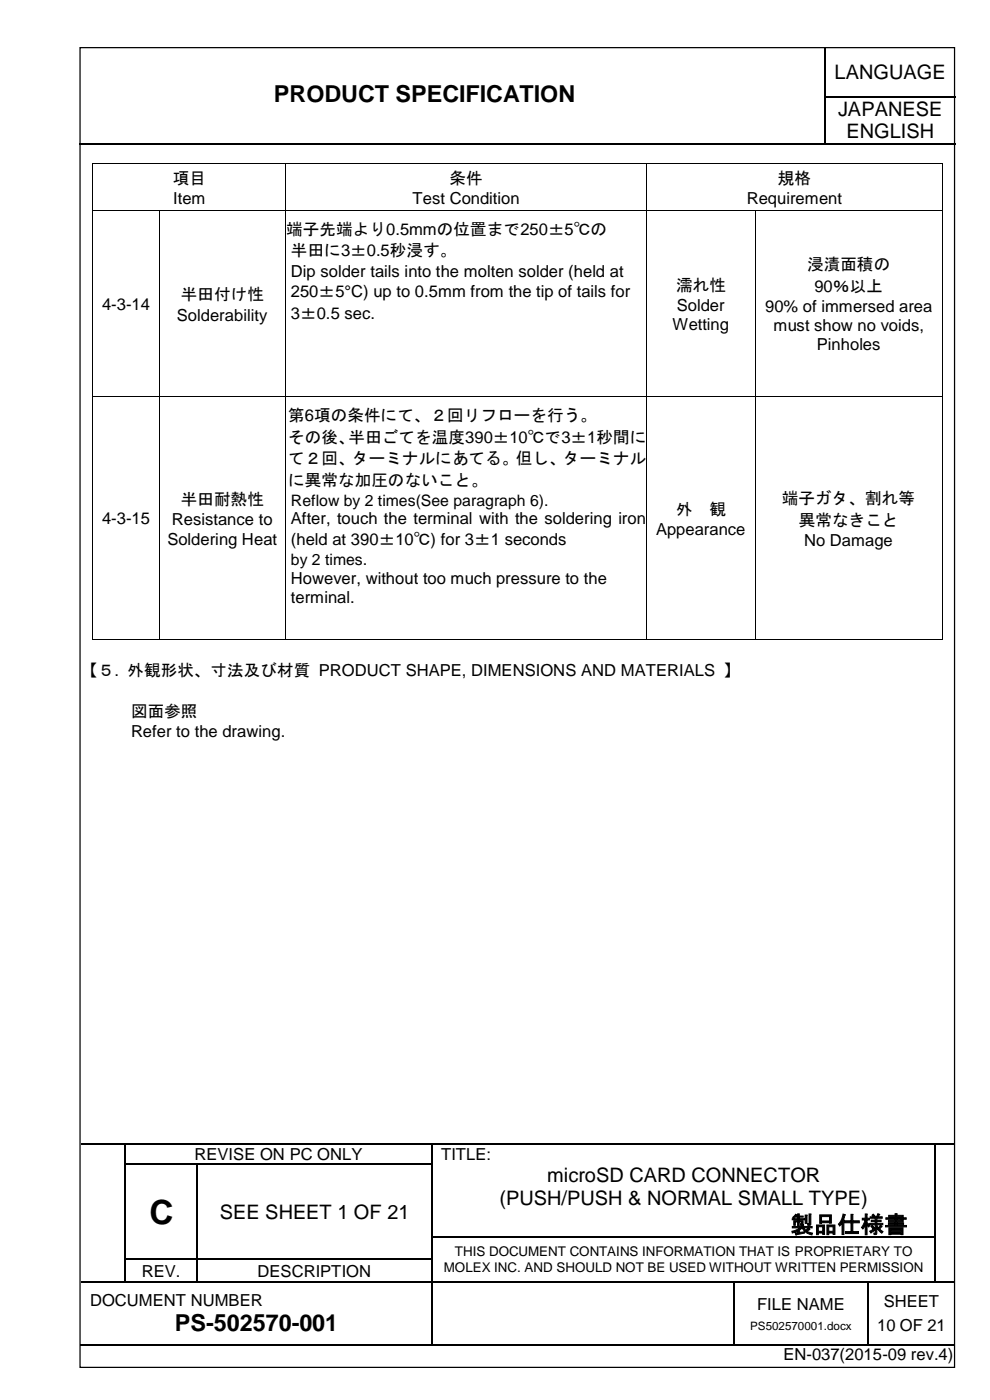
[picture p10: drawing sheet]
<svg xmlns="http://www.w3.org/2000/svg" width="210mm" height="297mm" viewBox="0 0 210 297" stroke-linecap="round" stroke-linejoin="round" font-family="sans-serif">
<defs><g id="words">
<text font-size="7.1" x="31.7" y="259.6">C</text>
<g font-size="5">
<text x="58.1" y="21.6">PRODUCT SPECIFICATION</text>
<text x="167.6" y="261.5">製品仕様書</text>
<text x="37.1" y="282.4">PS-502570-001</text>
</g>
<g font-size="4.2">
<text x="176.9" y="16.7">LANGUAGE</text>
<text x="177.7" y="24.5">JAPANESE</text>
<text x="179.4" y="29.4">ENGLISH</text>
<text x="116" y="250.7">microSD CARD CONNECTOR</text>
<text x="105.9" y="255.6">(PUSH/PUSH &amp; NORMAL SMALL TYPE)</text>
<text x="46.6" y="258.5">SEE SHEET 1 OF 21</text>
</g>
<g font-size="3.5">
<text x="36.6" y="39">項目</text>
<text x="95.3" y="39">条件</text>
<text x="164.9" y="39">規格</text>
<text x="36.7" y="43.2">Item</text>
<text x="87.5" y="43.2">Test Condition</text>
<text x="158.3" y="43.2">Requirement</text>
<text x="60.7" y="49.8">端子先端より0.5mmの位置まで250±5℃の</text>
<text x="61.7" y="54.4">半田に3±0.5秒浸す。</text>
<text x="61.7" y="58.7">Dip solder tails into the molten solder (held at</text>
<text x="171.1" y="57.4">浸漬面積の</text>
<text x="21.6" y="65.7">4-3-14</text>
<text x="38.3" y="63.7">半田付け性</text>
<text x="61.7" y="63">250±5°C) up to 0.5mm from the tip of tails for</text>
<text x="143.3" y="61.7">濡れ性</text>
<text x="143.5" y="66">Solder</text>
<text x="172.7" y="61.9">90％以上</text>
<text x="37.5" y="68">Solderability</text>
<text x="61.7" y="67.6">3±0.5 sec.</text>
<text x="142.6" y="70">Wetting</text>
<text x="162.2" y="66.2">90% of immersed area</text>
<text x="164" y="70.3">must show no voids,</text>
<text x="173.2" y="74.3">Pinholes</text>
<text x="61.1" y="89.4">第6項の条件にて、２回リフローを行う。</text>
<text x="61.1" y="94">その後、半田ごてを温度390±10℃で3±1秒間に</text>
<text x="61.1" y="98.5">て２回、ターミナルにあてる。但し、ターミナル</text>
<text x="38.3" y="107.2">半田耐熱性</text>
<text x="61.1" y="103.1">に異常な加圧のないこと。</text>
<text x="165.8" y="107">端子ガタ、割れ等</text>
<text x="21.6" y="111.2">4-3-15</text>
<text x="36.5" y="111.5">Resistance to</text>
<text x="61.7" y="111.2">After, touch the terminal with the soldering iron</text>
<text x="139.1" y="113.5">Appearance</text>
<text x="143.3" y="109.2">外</text>
<text x="150.4" y="109.2">観</text>
<text x="169.3" y="111.5">異常なきこと</text>
<text x="35.5" y="115.5">Soldering Heat</text>
<text x="61.7" y="115.6">(held at 390±10℃) for 3±1 seconds</text>
<text x="170.5" y="115.8">No Damage</text>
<text x="61.7" y="123.9">However, without too much pressure to the</text>
<text x="61.7" y="128">terminal.</text>
<text x="17.2" y="143.4">【５. 外観形状、寸法及び材質 PRODUCT SHAPE, DIMENSIONS AND MATERIALS 】</text>
<text x="27.8" y="152.1">図面参照</text>
<text x="27.8" y="156.4">Refer to the drawing.</text>
<text x="41.2" y="246">REVISE ON PC ONLY</text>
<text x="93.5" y="246">TITLE:</text>
<text x="30.1" y="270.8">REV.</text>
<text x="54.6" y="270.8">DESCRIPTION</text>
<text x="19.1" y="277">DOCUMENT NUMBER</text>
<text x="160.5" y="277.9">FILE NAME</text>
<text x="187.4" y="277.3">SHEET</text>
<text x="186" y="282.4">10 OF 21</text>
<text x="166.1" y="288.6">EN-037(2015-09 rev.4)</text>
</g>
<g font-size="3.3">
<text x="61.7" y="107.2">Reflow by 2 times(See paragraph 6).</text>
<text x="61.7" y="119.9">by 2 times.</text>
</g>
<g font-size="2.8">
<text x="94.1" y="269.8">MOLEX INC. AND SHOULD NOT BE USED WITHOUT WRITTEN PERMISSION</text>
<text x="96.5" y="266.5">THIS DOCUMENT CONTAINS INFORMATION THAT IS PROPRIETARY TO</text>
</g>
<text font-size="2.5" x="159" y="282.1">PS502570001.docx</text>
</g></defs>
<g fill="none" stroke="#000" stroke-width=".25">
<path d="M175 10.2v10.2M16.8 30.4h158M175 20.6v9.7M175.1 20.5h27.4M175.1 30.4h27.4M17.2 242.6h9.3M26.6 242.8v4M26.6 247.1v4.8M26.6 252.2v4.9M26.6 257.3v4.9M26.7 242.6h64.8M26.7 247h15"/>
<path d="M41.8 247.1v4.8M41.8 252.2v4.9M41.8 257.3v4.9M42 247h49.5M91.6 242.8v4M91.6 247.1v4.8M91.6 252.2v4.9M91.6 257.3v4.9M91.8 242.6h106.3M198.2 242.8v4M198.2 247.1v4.8M198.2 252.2v4.9"/>
<path d="M198.2 257.3v4.9M198.4 242.6h4M17.2 272h9.3M26.6 262.5v4.6M26.6 267.3v4.6M26.7 267.2h15M26.7 272h15M41.8 262.5v4.6M41.8 267.3v4.6M42 267.2h49.5M42 272h49.5M91.6 262.5v4.6"/>
<path d="M91.6 267.3v4.6M91.6 272.2v12.9M91.8 262.3h106.3M91.8 272h63.7M155.6 272.2v12.9M155.7 272h28.2M184 272.2v12.9M184.1 272h14M198.2 262.5v4.6M198.2 267.3v4.6M198.4 272h4M16.9 285.2h74.6"/>
<path d="M91.8 285.2h63.7M155.7 285.2h28.2M184.1 285.2h18.3"/>
</g>
<g fill="#000">
<path d="M174.8 20.4h.3v.2h-.3z" fill-rule="evenodd"/>
<path d="M174.8 30.3h.3v.3h-.3z" fill-rule="evenodd"/>
<path d="M26.5 242.5h.2v.3h-.2z" fill-rule="evenodd"/>
<path d="M26.5 246.8h.2v.3h-.2z" fill-rule="evenodd"/>
<path d="M26.5 251.9h.2v.3h-.2z" fill-rule="evenodd"/>
<path d="M26.5 257.1h.2v.2h-.2z" fill-rule="evenodd"/>
<path d="M41.7 246.8h.3v.3h-.3z" fill-rule="evenodd"/>
<path d="M41.7 251.9h.3v.3h-.3z" fill-rule="evenodd"/>
<path d="M41.7 257.1h.3v.2h-.3z" fill-rule="evenodd"/>
<path d="M91.5 242.5h.3v.3h-.3z" fill-rule="evenodd"/>
<path d="M91.5 246.8h.3v.3h-.3z" fill-rule="evenodd"/>
<path d="M91.5 251.9h.3v.3h-.3z" fill-rule="evenodd"/>
<path d="M91.5 257.1h.3v.2h-.3z" fill-rule="evenodd"/>
<path d="M198.1 242.5h.3v.3h-.3z" fill-rule="evenodd"/>
<path d="M198.1 246.8h.3v.3h-.3z" fill-rule="evenodd"/>
<path d="M198.1 251.9h.3v.3h-.3z" fill-rule="evenodd"/>
<path d="M198.1 257.1h.3v.2h-.3z" fill-rule="evenodd"/>
<path d="M26.5 262.2h.2v.3h-.2z" fill-rule="evenodd"/>
<path d="M26.5 267.1h.2v.2h-.2z" fill-rule="evenodd"/>
<path d="M26.5 271.9h.2v.3h-.2z" fill-rule="evenodd"/>
<path d="M41.7 262.2h.3v.3h-.3z" fill-rule="evenodd"/>
<path d="M41.7 267.1h.3v.2h-.3z" fill-rule="evenodd"/>
<path d="M41.7 271.9h.3v.3h-.3z" fill-rule="evenodd"/>
<path d="M91.5 262.2h.3v.3h-.3z" fill-rule="evenodd"/>
<path d="M91.5 267.1h.3v.2h-.3z" fill-rule="evenodd"/>
<path d="M91.5 271.9h.3v.3h-.3z" fill-rule="evenodd"/>
<path d="M155.5 271.9h.2v.3h-.2z" fill-rule="evenodd"/>
<path d="M183.9 271.9h.2v.3h-.2z" fill-rule="evenodd"/>
<path d="M198.1 262.2h.3v.3h-.3z" fill-rule="evenodd"/>
<path d="M198.1 267.1h.3v.2h-.3z" fill-rule="evenodd"/>
<path d="M198.1 271.9h.3v.3h-.3z" fill-rule="evenodd"/>
<path d="M91.5 285.1h.3v.3h-.3z" fill-rule="evenodd"/>
<path d="M155.5 285.1h.2v.3h-.2z" fill-rule="evenodd"/>
<path d="M183.9 285.1h.2v.3h-.2z" fill-rule="evenodd"/>
</g>
<path d="M55.6 15.8h112.4v9.7h-112.4z" fill-rule="evenodd" fill="#fff"/>
<path d="M17 10.1h185.4v280h-185.4z" fill="none" stroke="#000" stroke-width=".26"/>
<g fill="#000">
<path d="M19.6 34.6h.2v.2h-.2z" fill-rule="evenodd"/>
<path d="M19.6 34.6h.2v.2h-.2z" fill-rule="evenodd"/>
<path d="M60.5 34.6h.2v.2h-.2z" fill-rule="evenodd"/>
<path d="M137.1 34.6h.1v.2h-.1z" fill-rule="evenodd"/>
<path d="M199.7 34.6h.2v.2h-.2z" fill-rule="evenodd"/>
<path d="M199.7 34.6h.2v.2h-.2z" fill-rule="evenodd"/>
<path d="M19.6 44.6h.2v1.7h-.2z" fill-rule="evenodd"/>
<path d="M33.7 44.8h.1v1.5h-.1z" fill-rule="evenodd"/>
<path d="M33.7 44.6h.1v.2h-.1z" fill-rule="evenodd"/>
<path d="M60.5 44.6h.2v1.7h-.2z" fill-rule="evenodd"/>
<path d="M137.1 44.6h.1v1.7h-.1z" fill-rule="evenodd"/>
<path d="M160 44.8h.2v1.5h-.2z" fill-rule="evenodd"/>
<path d="M160 44.6h.2v.2h-.2z" fill-rule="evenodd"/>
<path d="M199.7 44.6h.2v1.7h-.2z" fill-rule="evenodd"/>
<path d="M19.6 84.1h.2v1.7h-.2z" fill-rule="evenodd"/>
<path d="M33.7 84.1h.1v1.7h-.1z" fill-rule="evenodd"/>
<path d="M60.5 84.1h.2v1.7h-.2z" fill-rule="evenodd"/>
<path d="M137.1 84.1h.1v1.7h-.1z" fill-rule="evenodd"/>
<path d="M160 84.1h.2v1.7h-.2z" fill-rule="evenodd"/>
<path d="M199.7 84.1h.2v1.7h-.2z" fill-rule="evenodd"/>
<path d="M19.6 135.7h.2v.1h-.2z" fill-rule="evenodd"/>
<path d="M19.6 135.7h.2v.1h-.2z" fill-rule="evenodd"/>
<path d="M33.7 135.7h.1v.1h-.1z" fill-rule="evenodd"/>
<path d="M60.5 135.7h.2v.1h-.2z" fill-rule="evenodd"/>
<path d="M137.1 135.7h.1v.1h-.1z" fill-rule="evenodd"/>
<path d="M160 135.7h.2v.1h-.2z" fill-rule="evenodd"/>
<path d="M199.7 135.7h.2v.1h-.2z" fill-rule="evenodd"/>
<path d="M199.7 135.7h.2v.1h-.2z" fill-rule="evenodd"/>
</g>
<g fill="none" stroke="#000" stroke-width=".21">
<path d="M19.7 34.8v9.8M19.8 34.7h40.7M60.6 34.8v9.8M60.7 34.7h76.4M137.1 34.8v9.8M137.2 34.7h62.5M199.8 34.8v9.8M19.7 46.3v37.8M19.8 44.7h13.9M33.7 46.3v37.8M33.8 44.7h26.7M60.6 46.3v37.8"/>
<path d="M60.7 44.7h76.4M137.1 46.3v37.8M137.2 44.7h22.8M160.1 46.3v37.8M160.2 44.7h39.5M199.8 46.3v37.8M19.7 85.8v49.9M19.8 84.2h13.9M33.7 85.8v49.9M33.8 84.2h26.7M60.6 85.8v49.9M60.7 84.2h76.4"/>
<path d="M137.1 85.8v49.9M137.2 84.2h22.8M160.1 85.8v49.9M160.2 84.2h39.5M199.8 85.8v49.9M19.8 135.7h13.9M33.8 135.7h26.7M60.7 135.7h76.4M137.2 135.7h22.8M160.2 135.7h39.5"/>
</g>
<use href="#words"/>
</svg>
